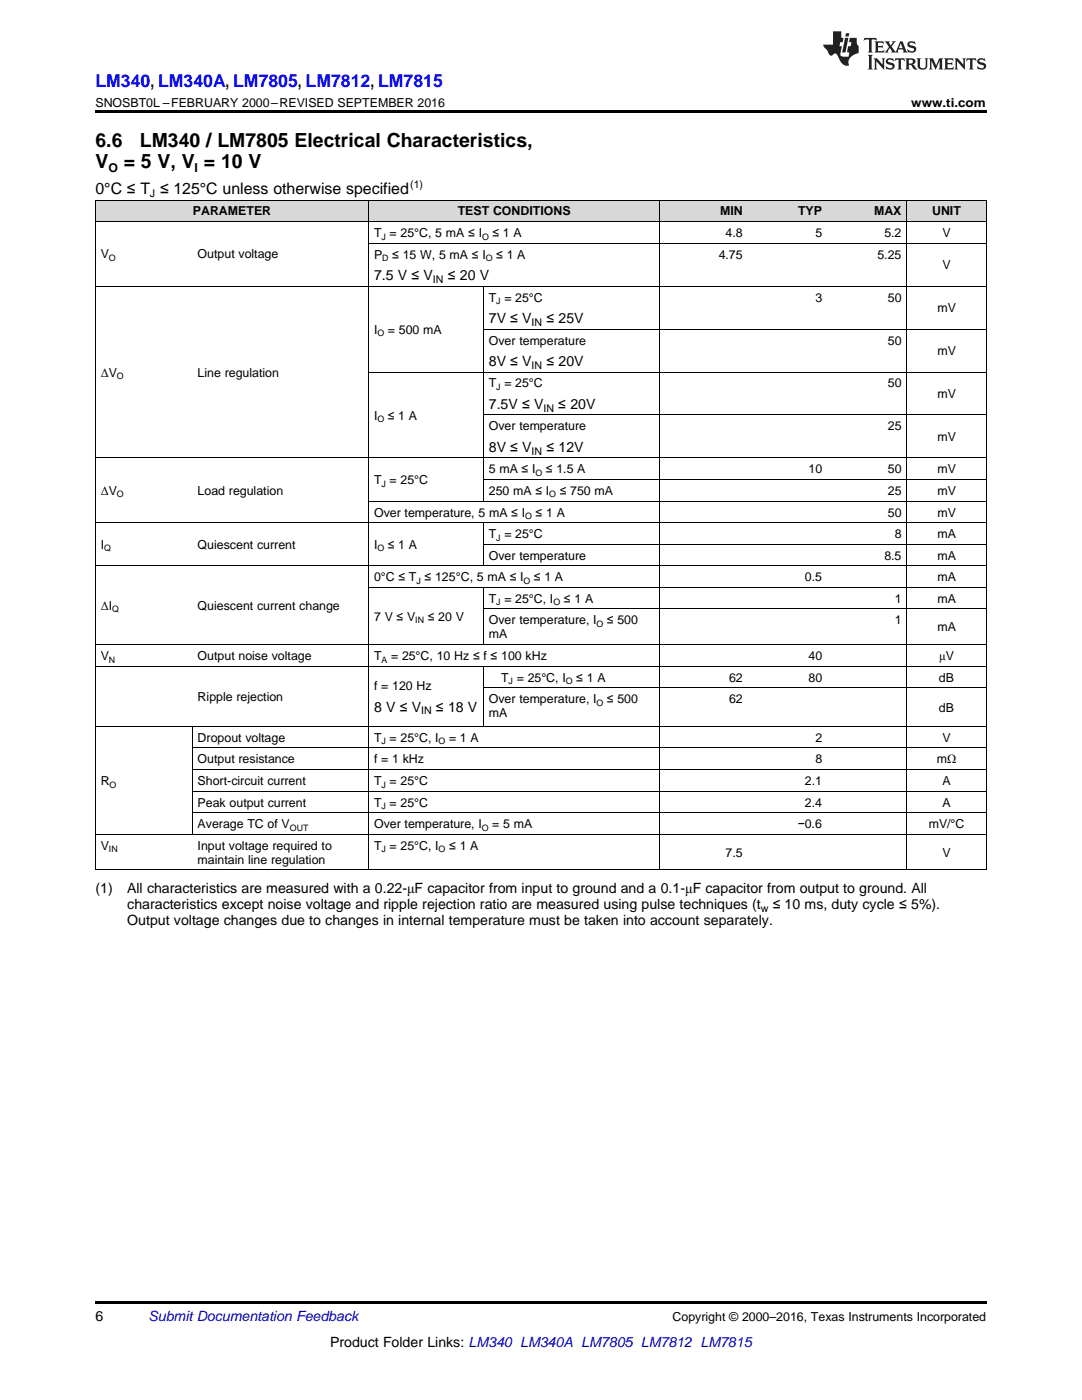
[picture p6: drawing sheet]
<svg xmlns="http://www.w3.org/2000/svg" width="216mm" height="279mm" viewBox="0 0 216 279" stroke-linecap="round" stroke-linejoin="round" font-family="sans-serif">
<defs><g id="words">
<g font-size="3.9">
<text x="19" y="29.3">6.6</text>
<text x="27.9" y="29.3">LM340 / LM7805 Electrical Characteristics,</text>
<text x="19" y="33.5">V</text>
<text x="24.7" y="33.5">= 5 V, V = 10 V</text>
</g>
<text font-size="3.5" fill="#00f" x="19" y="17.3">LM340, LM340A, LM7805, LM7812, LM7815</text>
<text font-size="3.2" x="19" y="38.7">0°C ≤ T ≤ 125°C unless otherwise specified</text>
<g font-size="2.8">
<text x="74.6" y="55.9">7.5 V ≤ V</text>
<text x="89.4" y="55.9">≤ 20 V</text>
<text x="97.5" y="64.5">7V ≤ V</text>
<text x="109" y="64.5">≤ 25V</text>
<text x="97.5" y="73">8V ≤ V</text>
<text x="109" y="73">≤ 20V</text>
<text x="97.5" y="81.6">7.5V ≤ V</text>
<text x="111.4" y="81.6">≤ 20V</text>
<text x="97.5" y="90.2">8V ≤ V</text>
<text x="109" y="90.2">≤ 12V</text>
<text x="74.6" y="142">8 V ≤ V</text>
<text x="87" y="142">≤ 18 V</text>
<text x="19" y="178.3">(1)</text>
<text x="25.4" y="178.3">All characteristics are measured with a 0.22-μF capacitor from input to ground and a 0.1-μF capacitor from output to ground. All</text>
<text x="25.4" y="181.4">characteristics except noise voltage and ripple rejection ratio are measured using pulse techniques (t</text>
<text x="25.4" y="184.6">Output voltage changes due to changes in internal temperature must be taken into account separately.</text>
<text x="154.2" y="181.4">≤ 10 ms, duty cycle ≤ 5%).</text>
<text x="19" y="263.6">6</text>
<text x="65.9" y="268.9">Product Folder Links: LM340 LM340A LM7805 LM7812 LM7815</text>
</g>
<text font-size="2.8" fill="#0000c8" x="29.6" y="263.6">Submit Documentation Feedback</text>
<g font-size="2.5">
<text x="19" y="21.4">SNOSBT0L –FEBRUARY 2000–REVISED SEPTEMBER 2016</text>
<text x="181.8" y="21.4">www.ti.com</text>
<text x="21.6" y="34.3">O</text>
<text x="38.8" y="34.3">I</text>
<text x="38.5" y="43">PARAMETER</text>
<text x="74.6" y="47.3">T = 25°C, 5 mA ≤ I</text>
<text x="91.3" y="43">TEST CONDITIONS</text>
<text x="98.3" y="47.3">≤ 1 A</text>
<text x="143.7" y="43">MIN</text>
<text x="144.8" y="47.3">4.8</text>
<text x="159.2" y="43">TYP</text>
<text x="162.7" y="47.3">5</text>
<text x="174.4" y="43">MAX</text>
<text x="176.5" y="47.3">5.2</text>
<text x="186" y="43">UNIT</text>
<text x="188.1" y="47.3">V</text>
<text x="20.1" y="51.6">V</text>
<text x="39.4" y="51.6">Output voltage</text>
<text x="74.6" y="51.6">P</text>
<text x="78.3" y="51.6">≤ 15 W, 5 mA ≤ I</text>
<text x="99" y="51.6">≤ 1 A</text>
<text x="143.4" y="51.6">4.75</text>
<text x="175.1" y="51.6">5.25</text>
<text x="188.1" y="53.7">V</text>
<text x="97.5" y="60.2">T = 25°C</text>
<text x="162.7" y="60.2">3</text>
<text x="177.2" y="60.2">50</text>
<text x="187" y="62.3">mV</text>
<text x="74.6" y="66.6">I</text>
<text x="77.4" y="66.6">= 500 mA</text>
<text x="97.5" y="68.8">Over temperature</text>
<text x="177.2" y="68.8">50</text>
<text x="187" y="70.9">mV</text>
<text x="20.1" y="75.2">ΔV</text>
<text x="39.4" y="75.2">Line regulation</text>
<text x="97.5" y="77.3">T = 25°C</text>
<text x="177.2" y="77.3">50</text>
<text x="74.6" y="83.7">I</text>
<text x="77.4" y="83.7">≤ 1 A</text>
<text x="187" y="79.4">mV</text>
<text x="97.5" y="85.9">Over temperature</text>
<text x="177.2" y="85.9">25</text>
<text x="187" y="88">mV</text>
<text x="97.5" y="94.5">5 mA ≤ I</text>
<text x="108.9" y="94.5">≤ 1.5 A</text>
<text x="161.3" y="94.5">10</text>
<text x="177.2" y="94.5">50</text>
<text x="187" y="94.5">mV</text>
<text x="20.1" y="98.8">ΔV</text>
<text x="39.4" y="98.8">Load regulation</text>
<text x="74.6" y="96.6">T = 25°C</text>
<text x="97.5" y="98.8">250 mA ≤ I</text>
<text x="111.7" y="98.8">≤ 750 mA</text>
<text x="177.2" y="98.8">25</text>
<text x="187" y="98.8">mV</text>
<text x="74.6" y="103.1">Over temperature, 5 mA ≤ I</text>
<text x="97.5" y="107.4">T = 25°C</text>
<text x="106.9" y="103.1">≤ 1 A</text>
<text x="177.2" y="103.1">50</text>
<text x="178.5" y="107.4">8</text>
<text x="187" y="103.1">mV</text>
<text x="187" y="107.4">mA</text>
<text x="20.1" y="109.5">I</text>
<text x="39.4" y="109.5">Quiescent current</text>
<text x="74.6" y="109.5">I</text>
<text x="77.4" y="109.5">≤ 1 A</text>
<text x="97.5" y="111.7">Over temperature</text>
<text x="176.5" y="111.7">8.5</text>
<text x="187" y="111.7">mA</text>
<text x="74.6" y="116">0°C ≤ T ≤ 125°C, 5 mA ≤ I</text>
<text x="106.5" y="116">≤ 1 A</text>
<text x="160.6" y="116">0.5</text>
<text x="187" y="116">mA</text>
<text x="20.1" y="121.7">ΔI</text>
<text x="39.4" y="121.7">Quiescent current change</text>
<text x="74.6" y="123.9">7 V ≤ V</text>
<text x="85.4" y="123.9">≤ 20 V</text>
<text x="97.5" y="120.3">T = 25°C, I</text>
<text x="97.5" y="124.6">Over temperature, I</text>
<text x="112.5" y="120.3">≤ 1 A</text>
<text x="121.1" y="124.6">≤ 500</text>
<text x="178.5" y="120.3">1</text>
<text x="178.5" y="124.6">1</text>
<text x="187" y="120.3">mA</text>
<text x="20.1" y="131.7">V</text>
<text x="39.4" y="131.7">Output noise voltage</text>
<text x="74.6" y="131.7">T</text>
<text x="78" y="131.7">= 25°C, 10 Hz ≤ f ≤ 100 kHz</text>
<text x="97.5" y="127.4">mA</text>
<text x="161.3" y="131.7">40</text>
<text x="187" y="126">mA</text>
<text x="187.4" y="131.7">μV</text>
<text x="74.6" y="137.8">f = 120 Hz</text>
<text x="100" y="136">T = 25°C, I</text>
<text x="115" y="136">≤ 1 A</text>
<text x="145.5" y="136">62</text>
<text x="161.3" y="136">80</text>
<text x="187.4" y="136">dB</text>
<text x="39.4" y="139.9">Ripple rejection</text>
<text x="97.5" y="140.3">Over temperature, I</text>
<text x="97.5" y="143.2">mA</text>
<text x="121.1" y="140.3">≤ 500</text>
<text x="145.5" y="140.3">62</text>
<text x="187.4" y="142">dB</text>
<text x="39.4" y="148.1">Dropout voltage</text>
<text x="74.6" y="148.1">T = 25°C, I</text>
<text x="89.6" y="148.1">= 1 A</text>
<text x="162.7" y="148.1">2</text>
<text x="188.1" y="148.1">V</text>
<text x="39.4" y="152.4">Output resistance</text>
<text x="74.6" y="152.4">f = 1 kHz</text>
<text x="162.7" y="152.4">8</text>
<text x="186.9" y="152.4">mΩ</text>
<text x="20.1" y="156.7">R</text>
<text x="39.4" y="156.7">Short-circuit current</text>
<text x="39.4" y="161">Peak output current</text>
<text x="74.6" y="156.7">T = 25°C</text>
<text x="74.6" y="161">T = 25°C</text>
<text x="160.6" y="156.7">2.1</text>
<text x="160.6" y="161">2.4</text>
<text x="188.1" y="156.7">A</text>
<text x="188.1" y="161">A</text>
<text x="39.4" y="165.3">Average TC of V</text>
<text x="74.6" y="165.3">Over temperature, I</text>
<text x="98.2" y="165.3">= 5 mA</text>
<text x="159.2" y="165.3">−0.6</text>
<text x="185.3" y="165.3">mV/°C</text>
<text x="20.1" y="169.6">V</text>
<text x="39.4" y="169.6">Input voltage required to</text>
<text x="39.4" y="172.4">maintain line regulation</text>
<text x="74.6" y="169.6">T = 25°C, I</text>
<text x="89.6" y="169.6">≤ 1 A</text>
<text x="144.8" y="171">7.5</text>
<text x="188.1" y="171">V</text>
<text x="134.2" y="263.6">Copyright © 2000–2016, Texas Instruments Incorporated</text>
</g>
<g font-size="2.1">
<text x="29.9" y="39.3">J</text>
<text x="81.9" y="37.4">(1)</text>
<text x="86.4" y="56.4">IN</text>
<text x="106.1" y="65">IN</text>
<text x="106.1" y="73.6">IN</text>
<text x="108.4" y="82.2">IN</text>
<text x="106.1" y="90.7">IN</text>
<text x="84" y="142.6">IN</text>
<text x="151.8" y="182">w</text>
</g>
<g font-size="1.8">
<text x="76.1" y="47.8">J</text>
<text x="96.2" y="47.8">O</text>
<text x="21.7" y="52.1">O</text>
<text x="76.3" y="52.1">D</text>
<text x="96.9" y="52.1">O</text>
<text x="99" y="60.7">J</text>
<text x="75.3" y="67.1">O</text>
<text x="23.3" y="75.7">O</text>
<text x="99" y="77.8">J</text>
<text x="75.3" y="84.2">O</text>
<text x="106.9" y="95">O</text>
<text x="23.3" y="99.3">O</text>
<text x="76.1" y="97.1">J</text>
<text x="109.6" y="99.3">O</text>
<text x="99" y="107.9">J</text>
<text x="104.8" y="103.6">O</text>
<text x="20.8" y="110">Q</text>
<text x="75.3" y="110">O</text>
<text x="83.1" y="116.5">J</text>
<text x="104.5" y="116.5">O</text>
<text x="22.4" y="122.2">Q</text>
<text x="82.9" y="124.4">IN</text>
<text x="99" y="120.8">J</text>
<text x="110.4" y="120.8">O</text>
<text x="119" y="125.1">O</text>
<text x="21.7" y="132.2">N</text>
<text x="76.1" y="132.2">A</text>
<text x="101.5" y="136.5">J</text>
<text x="112.9" y="136.5">O</text>
<text x="119" y="140.8">O</text>
<text x="76.1" y="148.6">J</text>
<text x="87.5" y="148.6">O</text>
<text x="21.9" y="157.2">O</text>
<text x="76.1" y="157.2">J</text>
<text x="76.1" y="161.5">J</text>
<text x="57.9" y="165.8">OUT</text>
<text x="96.1" y="165.8">O</text>
<text x="21.7" y="170.1">IN</text>
<text x="76.1" y="170.1">J</text>
<text x="87.5" y="170.1">O</text>
</g>
</g></defs>
<g fill="#d8d8d8">
<path d="M19 40h19.4v4.3h-19.4z"/>
<path d="M38.4 40h35.2v4.3h-35.2z"/>
<path d="M73.6 40h22.9v4.3h-22.9z"/>
<path d="M96.5 40h35.2v4.3h-35.2z"/>
<path d="M131.7 40h17.6v4.3h-17.6z"/>
<path d="M149.3 40h15.8v4.3h-15.8z"/>
<path d="M165.1 40h15.9v4.3h-15.9z"/>
<path d="M181 40h15.8v4.3h-15.8z"/>
</g>
<path d="M19 22h177.8v.5h-177.8zM19 259.7h177.8v.5h-177.8z" fill="#000"/>
<g fill="none" stroke="#000" stroke-width=".2">
<path d="M19 39.9h177.8M19.1 40v133.7M73.5 40v133.7M131.6 40v133.7M180.9 40v133.7M196.8 40v133.7M19 57.1h177.8M19 44.2h177.8M73.6 48.5h123.2M96.4 57.1v42.9M73.6 74.2h123.2M96.5 65.7h100.3"/>
<path d="M19 91.4h177.8M73.6 100h123.2M96.5 95.7h100.3M96.5 82.8h100.3M19 112.9h177.8M19 104.3h177.8M73.6 117.2h123.2M96.4 104.3v8.7M96.4 117.2v11.5M96.5 108.6h100.3M19 132.9h177.8M19 128.6h177.8"/>
<path d="M96.4 133v12M96.5 137.2h100.3M96.5 121.5h100.3M19 145h177.8M38.3 145v21.5M38.4 157.9h158.4M38.4 153.6h158.4M38.4 149.3h158.4M19 173.6h177.8M19 166.5h177.8M38.4 162.2h158.4"/>
</g>
<g fill="#231f20">
<path d="M172.5 7.6l-.1 .5 .4-.2h.6v.1v2.1l-.2 .4h.9l-.2-.4v-2.1l.1-.1h.5l.5 .2-.2-.5zM174.5 8.3l.2 .3v1.5l-.2 .4h1.8l.2-.6a1.04 1.04 0 0 1-1.3 .2v-.7h.6l.3 .2v-.6l-.3 .2h-.6v-.6l.8-.1 .4 .3-.2-.5zM176.5 8.3l.9 1.1-.9 1.1h.8l-.2-.2 .4-.7 .5 .7-.2 .2h1.5l-.2-.2 .2-.4h.9l.1 .4-.2 .2h1l-.3-.3-.7-1.9h-.5l-.9 2-.8-1 .9-1h-.8l.1 .3-.4 .5-.3-.6 .1-.2zM179.7 8.6l.4 1h-.7zM181.3 8.4a.63 .63 0 0 0-.2 .7 .63 .63 0 0 0 .6 .4l.6 .2 .1 .2a.75 .75 0 0 1-.7 .4 .75 .75 0 0 1-.6-.5l.1 .7 .1-.1a1.11 1.11 0 0 0 1.5-.6 1.13 1.13 0 0 0-1.2-.8l-.1-.4a1.04 1.04 0 0 1 1.2 .2l-.2-.5-.2 .1-.4-.2zM173.2 10.9l.2 .4v2.2l-.2 .4h1l-.3-.4v-2.2l.3-.4zM174.3 11.6l.3 .4v1.5l-.3 .4h.8l-.2-.4v-1.3l1.5 1.7v-1.9l.2-.4h-.7l.2 .4v.9l-1.1-1.3zM177 11.8a.62 .62 0 0 0-.2 .7 .62 .62 0 0 0 .6 .4l.6 .1 .1 .3a.76 .76 0 0 1-.7 .3 .76 .76 0 0 1-.7-.4l.2 .7 .1-.1a1.11 1.11 0 0 0 1.5-.6 1.13 1.13 0 0 0-1.2-.8l-.1-.4a1.04 1.04 0 0 1 1.2 .2l-.2-.6-.2 .1-.5-.1zM178.7 11.6l-.2 .6a.61 .61 0 0 1 .8-.3v1.6l-.2 .4h.9l-.2-.4v-1.6a.63 .63 0 0 1 .7 .3l-.1-.6zM180.6 11.6l.3 .4v1.5l-.3 .4h1l-.2-.2-.1-.8 .6 .2a.76 .76 0 0 0 1.2 .7l-1-1a.58 .58 0 0 0 .6-.5 .58 .58 0 0 0-.5-.6zM181.4 11.9h.1a.45 .45 0 0 1 .5 .1 .45 .45 0 0 1 .1 .5l-.8 .2zM182.9 11.6l.2 .2a2.17 2.17 0 0 0 .3 1.9 .99 .99 0 0 0 1.6-.6v-1.1l.2-.4h-.7l.2 .2a1.92 1.92 0 0 1-.2 1.8 .6 .6 0 0 1-.9-.5v-1.1l.2-.4zM185.4 11.6l.2 .4v1.5l-.2 .4h.7l-.2-.4v-1.4l.8 1.8 .8-1.8v1.4l-.2 .4h.9l-.2-.4v-1.5l.2-.4h-.8l-.6 1.5-.6-1.5zM188.4 11.6l.2 .4v1.5l-.2 .4h1.8l.1-.6a1.04 1.04 0 0 1-1.2 .1v-.6h.5l.4 .2v-.6l-.4 .2h-.5v-.7h.8l.3 .3-.1-.6zM190.5 11.6l.2 .4v1.5l-.2 .4h.7l-.2-.4v-1.3l1.5 1.7v-1.9l.2-.4h-.7l.2 .4v.9l-1.1-1.3zM192.9 11.6l-.1 .6a.61 .61 0 0 1 .7-.3l.1 1.6-.3 .4h1l-.3-.4 .1-1.6a.63 .63 0 0 1 .7 .3l-.1-.6zM195.2 11.8a.62 .62 0 0 0-.2 .7 .62 .62 0 0 0 .6 .4l.6 .1 .1 .3a.76 .76 0 0 1-.7 .3 .76 .76 0 0 1-.6-.4l.1 .7 .1-.1a1.11 1.11 0 0 0 1.6-.6 1.13 1.13 0 0 0-1.3-.8l-.1-.4a1.04 1.04 0 0 1 1.2 .2l-.1-.6-.2 .1-.5-.1z"/>
<path d="M166.2 6.3v2.6h-1.9v.4l.8 .9a.91 .91 0 0 0 1 .8 .56 .56 0 0 1 .5-.3 .56 .56 0 0 1 .5 .3l.4 .8a1.53 1.53 0 0 0 1.9 1.2 1.54 1.54 0 0 1 1-2.1l.9-.3v-1.4a1.52 1.52 0 0 1-.4-1.6h-1.3l-.2 .8h.5l-.2 .8h-.5l-.1 1v.2l.4 .1-.2 .8a1.93 1.93 0 0 1-1.6-.3l.3-1.8h-.5l.2-.8h.4l.2-.8h-.4v-1.3zM168.6 7.6l-.6 2.9h.7l.6-2.9zM168.8 6.6l-.1 .7h.6l.2-.7z"/>
</g>
<use href="#words"/>
</svg>
